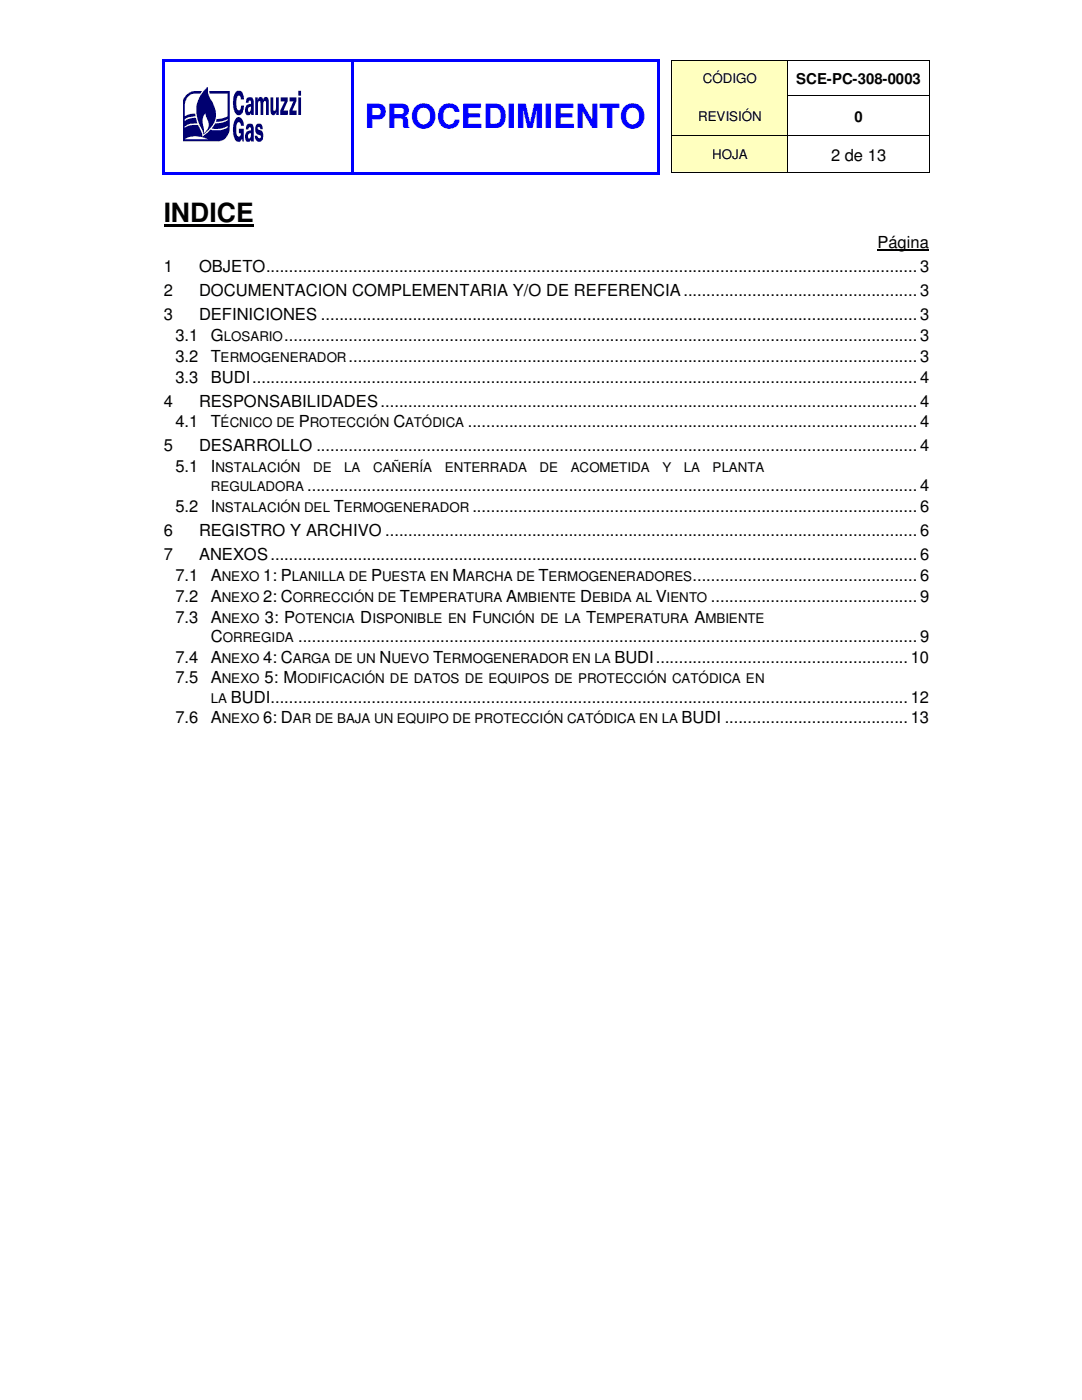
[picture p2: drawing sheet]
<svg xmlns="http://www.w3.org/2000/svg" width="216mm" height="279mm" viewBox="0 0 216 279" stroke-linecap="round" stroke-linejoin="round" font-family="sans-serif">
<defs><g id="words">
<text font-size="6.6" fill="#00f" x="72.8" y="25.6">PROCEDIMIENTO</text>
<text font-size="5.3" x="32.7" y="44.2">INDICE</text>
<g font-size="3.3">
<text x="165.8" y="32">2 de 13</text>
<text x="175.1" y="49.4">Página</text>
<text x="32.7" y="59.1">2</text>
<text x="32.7" y="54.3">1</text>
<text x="39.7" y="54.3">OBJETO.............................................................................................................................................. 3</text>
<text x="39.7" y="59.1">DOCUMENTACION COMPLEMENTARIA Y/O DE REFERENCIA................................................... 3</text>
<text x="32.7" y="63.9">3</text>
<text x="39.7" y="63.9">DEFINICIONES .................................................................................................................................. 3</text>
<text x="35" y="68.1">3.1</text>
<text x="42" y="68.1">G</text>
<text x="56.7" y="68.1">.......................................................................................................................................... 3</text>
<text x="35" y="72.2">3.2</text>
<text x="35" y="76.4">3.3</text>
<text x="42" y="72.2">T</text>
<text x="42" y="76.4">BUDI................................................................................................................................................. 4</text>
<text x="69.6" y="72.2">............................................................................................................................ 3</text>
<text x="32.7" y="81.2">4</text>
<text x="39.7" y="81.2">RESPONSABILIDADES..................................................................................................................... 4</text>
<text x="35" y="85.3">4.1</text>
<text x="42" y="85.3">T</text>
<text x="59.6" y="85.3">P</text>
<text x="78.5" y="85.3">C</text>
<text x="93.3" y="85.3">.................................................................................................. 4</text>
<text x="32.7" y="90.1">5</text>
<text x="35" y="94.2">5.1</text>
<text x="39.7" y="90.1">DESARROLLO ................................................................................................................................... 4</text>
<text x="42" y="94.2">I</text>
<text x="61.3" y="98.1">..................................................................................................................................... 4</text>
<text x="32.7" y="107">6</text>
<text x="35" y="102.2">5.2</text>
<text x="39.7" y="107">REGISTRO Y ARCHIVO .................................................................................................................... 6</text>
<text x="42" y="102.2">I</text>
<text x="66.6" y="102.2">T</text>
<text x="94.3" y="102.2">................................................................................................. 6</text>
<text x="32.7" y="111.8">7</text>
<text x="39.7" y="111.8">ANEXOS............................................................................................................................................. 6</text>
<text x="35" y="116">7.1</text>
<text x="42" y="116">A</text>
<text x="52.5" y="116">1: P</text>
<text x="74" y="116">P</text>
<text x="90.3" y="116">M</text>
<text x="107.5" y="116">T</text>
<text x="138.2" y="116">................................................. 6</text>
<text x="35" y="120.1">7.2</text>
<text x="35" y="124.2">7.3</text>
<text x="42" y="120.1">A</text>
<text x="42" y="124.2">A</text>
<text x="52.5" y="120.1">2: C</text>
<text x="52.9" y="124.2">3: P</text>
<text x="71.9" y="124.2">D</text>
<text x="79.8" y="120.1">T</text>
<text x="94.2" y="124.2">F</text>
<text x="101" y="120.1">A</text>
<text x="115.7" y="120.1">D</text>
<text x="117" y="124.2">T</text>
<text x="130.9" y="120.1">V</text>
<text x="138.6" y="124.2">A</text>
<text x="141.9" y="120.1">............................................. 9</text>
<text x="42" y="128.1">C</text>
<text x="59.5" y="128.1">....................................................................................................................................... 9</text>
<text x="35" y="132.2">7.4</text>
<text x="35" y="136.3">7.5</text>
<text x="42" y="132.2">A</text>
<text x="42" y="136.3">A</text>
<text x="52.5" y="132.2">4: C</text>
<text x="52.8" y="136.3">5: M</text>
<text x="75.7" y="132.2">N</text>
<text x="86.4" y="132.2">T</text>
<text x="122.6" y="132.2">BUDI.......................................................10</text>
<text x="46.1" y="140.2">BUDI...........................................................................................................................................12</text>
<text x="35" y="144.3">7.6</text>
<text x="42" y="144.3">A</text>
<text x="52.5" y="144.3">6: D</text>
<text x="136" y="144.3">BUDI ........................................13</text>
</g>
<g font-size="3">
<text x="158.9" y="16.7">SCE-PC-308-0003</text>
<text x="170.5" y="24.3">0</text>
</g>
<g font-size="2.7">
<text x="140.3" y="16.6">CÓDIGO</text>
<text x="139.3" y="24.2">REVISIÓN</text>
<text x="142.1" y="31.8">HOJA</text>
<text x="44.7" y="68.1">LOSARIO</text>
<text x="44" y="72.2">ERMOGENERADOR</text>
<text x="44" y="85.3">ÉCNICO DE</text>
<text x="61.8" y="85.3">ROTECCIÓN</text>
<text x="80.9" y="85.3">ATÓDICA</text>
<text x="43" y="94.2">NSTALACIÓN</text>
<text x="62.5" y="94.2">DE</text>
<text x="68.7" y="94.2">LA</text>
<text x="74.5" y="94.2">CAÑERÍA</text>
<text x="88.8" y="94.2">ENTERRADA</text>
<text x="107.7" y="94.2">DE</text>
<text x="113.9" y="94.2">ACOMETIDA</text>
<text x="132.2" y="94.2">Y</text>
<text x="136.4" y="94.2">LA</text>
<text x="142.2" y="94.2">PLANTA</text>
<text x="42" y="98.1">REGULADORA</text>
<text x="43" y="102.2">NSTALACIÓN DEL</text>
<text x="68.6" y="102.2">ERMOGENERADOR</text>
<text x="44.2" y="116">NEXO</text>
<text x="58.2" y="116">LANILLA DE</text>
<text x="76.2" y="116">UESTA EN</text>
<text x="93" y="116">ARCHA DE</text>
<text x="109.5" y="116">ERMOGENERADORES</text>
<text x="44.2" y="120.1">NEXO</text>
<text x="44.2" y="124.2">NEXO</text>
<text x="58.4" y="120.1">ORRECCIÓN DE</text>
<text x="58.9" y="124.2">OTENCIA</text>
<text x="74.3" y="124.2">ISPONIBLE EN</text>
<text x="81.8" y="120.1">EMPERATURA</text>
<text x="96.3" y="124.2">UNCIÓN DE LA</text>
<text x="103.2" y="120.1">MBIENTE</text>
<text x="118.2" y="120.1">EBIDA AL</text>
<text x="119" y="124.2">EMPERATURA</text>
<text x="133" y="120.1">IENTO</text>
<text x="140.8" y="124.2">MBIENTE</text>
<text x="44.4" y="128.1">ORREGIDA</text>
<text x="44.2" y="132.2">NEXO</text>
<text x="44.2" y="136.3">NEXO</text>
<text x="58.4" y="132.2">ARGA DE UN</text>
<text x="59.4" y="136.3">ODIFICACIÓN DE DATOS DE EQUIPOS DE PROTECCIÓN CATÓDICA EN</text>
<text x="78.1" y="132.2">UEVO</text>
<text x="88.4" y="132.2">ERMOGENERADOR EN LA</text>
<text x="42" y="140.2">LA</text>
<text x="44.2" y="144.3">NEXO</text>
<text x="58.4" y="144.3">AR DE BAJA UN EQUIPO DE PROTECCIÓN CATÓDICA EN LA</text>
</g>
</g></defs>
<g fill="#000070">
<path d="M47.2 18.2l.8-.1 .4 .5 .3 1.3h-.7v-.4a.44 .44 0 0 0-.5-.4 .44 .44 0 0 0-.3 .6v1.4l.1 .5a.33 .33 0 0 0 .2 .4 .33 .33 0 0 0 .4-.2l.2-.7h.6l-.2 1a.89 .89 0 0 1-.9 .9 .89 .89 0 0 1-.9-.9 4.1 4.1 0 0 1 .5-3.9z" fill-rule="evenodd"/>
<path d="M50.9 19.4h.5v.5a.53 .53 0 0 1 .6-.6 .53 .53 0 0 1 .5 .6 .58 .58 0 0 1 .6-.5 .58 .58 0 0 1 .5 .7v2.8h-.5v-2.5l-.2-.2h-.2l-.2 .4v2.3h-.5v-2.4l-.2-.3-.2 .1-.1 .2v2.4h-.6z" fill-rule="evenodd"/>
<path d="M54 19.4h.5l.1 2.7 .4-.1 .1-.4v-2.2h.5v3.5h-.5v-.6a.56 .56 0 0 1-.6 .7 .56 .56 0 0 1-.5-.7z" fill-rule="evenodd"/>
<path d="M56 19.4h1.4v.8l-.8 1.9h.8v.8h-1.5v-.8l.9-1.9h-.8z" fill-rule="evenodd"/>
<path d="M57.8 19.4h1.3v.8l-.8 1.9h.9v.8h-1.5v-.8l.8-1.9h-.7z" fill-rule="evenodd"/>
<path d="M59.5 19.4h.6v3.5h-.6zM59.5 18.1h.6v1h-.6z" fill-rule="evenodd"/>
<path d="M47.2 23.5a1.05 1.05 0 0 1 1.4 1.1l.1 .5h-.6l-.1-.2a.44 .44 0 0 0-.4-.5 .44 .44 0 0 0-.4 .5v1.7l.1 .5a.39 .39 0 0 0 .5 .2 .39 .39 0 0 0 .2-.4v-.3h-.3v-.9h.9v2.5h-.2l-.1-.5a.77 .77 0 0 1-.8 .6 .77 .77 0 0 1-.7-.7 4.4 4.4 0 0 1 .4-4.1z" fill-rule="evenodd"/>
<path d="M49.3 24.9l.2-.2h.6l.3 .1 .2 .5 .1 2.9h-.6v-.3a.61 .61 0 0 1-.8 .4 .61 .61 0 0 1-.4-.7l.1-.8a.88 .88 0 0 1 .9-.8h.2v-.4l-.2-.2-.3 .1v.3h-.5zM49.7 26.7l-.2 .3v.3a.28 .28 0 0 0 .3 .3 .28 .28 0 0 0 .2-.3l.1-.7z" fill-rule="evenodd"/>
<path d="M51.2 24.8l.2-.1h.5l.3 .2 .3 .9h-.6a.32 .32 0 0 0-.1-.4 .32 .32 0 0 0-.3 0h-.1a.49 .49 0 0 0 .7 .6l.1 .1a1.59 1.59 0 0 1 .3 1.5 .81 .81 0 0 1-.9 .7 .81 .81 0 0 1-.7-1l-.1-.2h.6a.36 .36 0 0 0 .3 .5 .36 .36 0 0 0 .2-.6h-.1a.94 .94 0 0 1-.9-1l.1-.7z" fill-rule="evenodd"/>
<path d="M49.2 19.6a.8 .8 0 0 1 1.3 .2l.2 3.1h-.6v-.3l-.3 .3-.5 .1-.3-.4-.1-1.1a.97 .97 0 0 1 .9-.8h.3l-.1-.5a.25 .25 0 0 0-.2-.1 .25 .25 0 0 0-.2 .2v.2h-.5zM49.5 21.5v.6a.28 .28 0 0 0 .3 .3 .28 .28 0 0 0 .2-.4l.1-.7z" fill-rule="evenodd"/>
<path d="M41.2 17.5l.3-.1v1.1l.4 1.1a6.8 6.8 0 0 1 1.2 2.9v.7a5.5 5.5 0 0 1-2.5 3.6l-.2-.8-.4-.7a6.4 6.4 0 0 1-.8-2.6v-1.5a7.2 7.2 0 0 1 2-3.7zM41 22.6a1.93 1.93 0 0 0-.6 1.6l.3 1.5-.1 .9 .8-.8 .3-.7v-.5z" fill-rule="evenodd"/>
<path d="M37.3 18.8l1.3-.6h1.7l-.3 .5h-1.1a2.16 2.16 0 0 0-2 2.1v2.5l1.1-.6h.9l.1 .2v.3l-1.3 .2-.5 .2-.3 .2v.4a3 3 0 0 1 2.2-.6l.3 1.1h-1.4l-.7 .2-.4 .3v.3l1.1-.5 1.4-.1 .8 1.4 .2 1 1.6-1.4 .4 .1h1.6l1.4-.6v-.3l-.6 .3-.9 .3h-1.2l-.5-.1 .8-1h1l.7-.3a.73 .73 0 0 0 .7-.6l-1 .5-1.3 .1 .1-.6h1.1l1.1-.5v-4.5h-3.6l-.1-.5h4.1v7.2a3 3 0 0 1-.7 2l-.5 .5-1 .3h-7.1v-7.9l.2-.8zM36.9 27.7l4.6 .1a4.9 4.9 0 0 0-4.6-.1z" fill-rule="evenodd"/>
</g>
<g fill="#ffffbf">
<path d="M134.2 12.4h23v6.6h-23z"/>
<path d="M135.3 13.8h20.7v3.8h-20.7z"/>
</g>
<g fill="#fff">
<path d="M157.3 12.4h28v6.6h-28z"/>
<path d="M158.4 13.6h25.8v4.1h-25.8z"/>
</g>
<g fill="#00f">
<path d="M32.4 11.9h.5v.5h-.5z"/>
<path d="M32.9 11.9h37.1v.5h-37.1z"/>
<path d="M70 12.4h.5z"/>
<path d="M70 11.9h.5v.5h-.5z"/>
<path d="M70.5 11.9h60.6v.5h-60.6z"/>
<path d="M131.1 11.9h.5v.5h-.5z"/>
</g>
<path d="M134 11.9h.2v.5h-.2zM134 11.9h.2v.2h-.2z" fill="#000"/>
<path d="M134.2 12h23" fill="none" stroke="#000" stroke-width=".2"/>
<path d="M134.2 12.3h23" fill="none" stroke="#ffffbf" stroke-width=".34"/>
<path d="M157.3 12.1l.1 .3z" fill="#fff"/>
<path d="M157.2 12.1l.1 .3zM157.2 11.9h.2v.2h-.2z" fill="#000"/>
<path d="M157.4 12h27.9" fill="none" stroke="#000" stroke-width=".2"/>
<path d="M157.4 12.1h27.9v.3h-27.9z" fill="#fff"/>
<path d="M185.3 11.9h.2v.5h-.2zM185.3 11.9h.2v.2h-.2z" fill="#000"/>
<g fill="#00f">
<path d="M32.4 12.4h.5v6.6h-.5z"/>
<path d="M70 12.4h.5v6.6h-.5z"/>
<path d="M131.1 12.4h.5v6.6h-.5z"/>
</g>
<path d="M134.1 12.4v6.6M157.2 12.4v6.6M185.4 12.4v6.6" fill="none" stroke="#000" stroke-width=".2"/>
<g fill="#ffffbf">
<path d="M134.2 19.5h23v7.6h-23z"/>
<path d="M135.3 21.1h20.7v4.4h-20.7z"/>
</g>
<g fill="#00f">
<path d="M32.4 19h.5v.5h-.5z"/>
<path d="M70 19h.5v.5h-.5z"/>
<path d="M131.1 19h.5v.5h-.5z"/>
</g>
<path d="M134 19h.2v.5h-.2z" fill="#000"/>
<path d="M134.2 19h23" fill="none" stroke="#000" stroke-width=".2"/>
<path d="M134.2 19.1h23v.4h-23z" fill="#ffffbf"/>
<path d="M157.2 19l.1 .5zM185.3 19h.2v.5h-.2z" fill="#000"/>
<path d="M157.3 19h28" fill="none" stroke="#000" stroke-width=".2"/>
<g fill="#00f">
<path d="M32.4 19.5h.5v7.6h-.5z"/>
<path d="M70 19.5h.5v7.6h-.5z"/>
<path d="M131.1 19.5h.5v7.6h-.5z"/>
</g>
<path d="M134.1 19.5v7.6M157.2 19.5v7.6M185.4 19.5v7.6" fill="none" stroke="#000" stroke-width=".2"/>
<g fill="#ffffbf">
<path d="M134.2 27.6h23v6.6h-23z"/>
<path d="M135.3 28.7h20.7v4.4h-20.7z"/>
</g>
<g fill="#00f">
<path d="M32.4 27.1h.5v.5h-.5z"/>
<path d="M70 27.1h.5v.5h-.5z"/>
<path d="M131.1 27.1h.5v.5h-.5z"/>
</g>
<path d="M134 27.1h.2v.5h-.2zM157.2 27.1l.1 .5zM185.3 27.1h.2v.5h-.2z" fill="#000"/>
<path d="M134.2 27.1h23M157.3 27.1h28" fill="none" stroke="#000" stroke-width=".2"/>
<path d="M134.2 27.3h23" fill="none" stroke="#ffffbf" stroke-width=".42"/>
<g fill="#00f">
<path d="M32.4 27.6h.5v6.7h-.5z"/>
<path d="M32.4 34.3h.5v.5h-.5z"/>
<path d="M32.9 34.3h37.1v.5h-37.1z"/>
<path d="M70 27.6h.5v6.7h-.5z"/>
<path d="M70 34.3h.5v.5h-.5z"/>
<path d="M70.5 34.3h60.6v.5h-60.6z"/>
<path d="M131.1 27.6h.5v6.7h-.5z"/>
<path d="M131.1 34.3h.5v.5h-.5z"/>
</g>
<path d="M134.1 27.6v6.7M134.2 34.4h23M157.2 27.6v6.7M157.4 34.4h27.9M185.4 27.6v6.7" fill="none" stroke="#000" stroke-width=".2"/>
<path d="M134 34.3h.2v.2h-.2zM157.2 34.3h.2v.2h-.2zM185.3 34.3h.2v.2h-.2zM32.7 44.8h17.9v.6h-17.9z" fill="#000"/>
<path d="M175.1 50h10.3" fill="none" stroke="#000" stroke-width=".25"/>
<use href="#words"/>
</svg>
